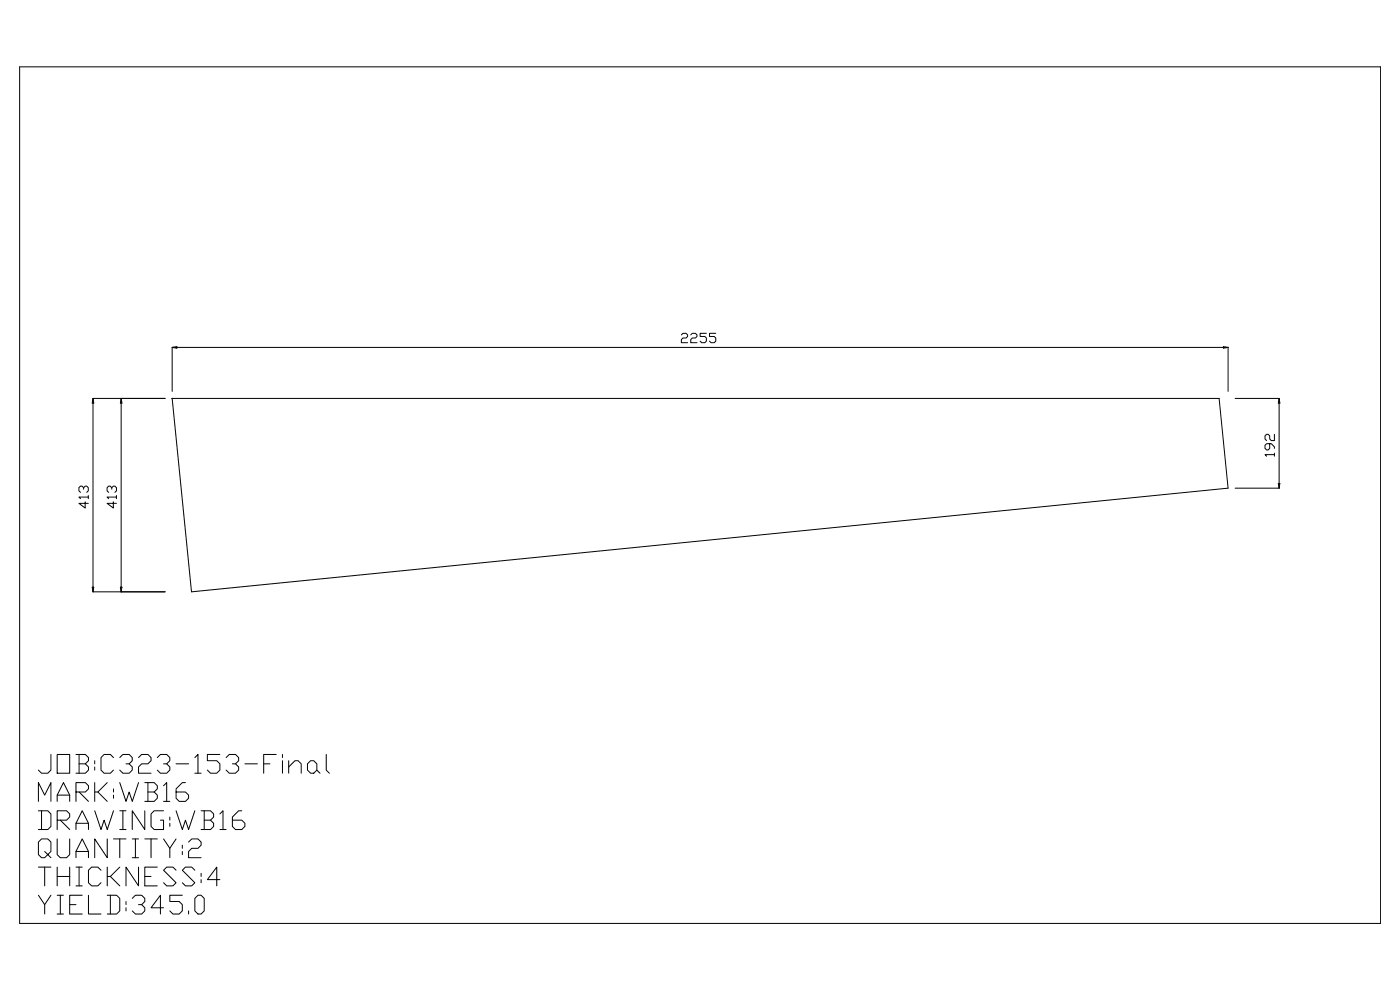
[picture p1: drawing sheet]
<svg xmlns="http://www.w3.org/2000/svg" width="420mm" height="297mm" viewBox="0 0 420 297" stroke-linecap="round" stroke-linejoin="round" font-family="sans-serif">
<g fill="none" stroke="#000" stroke-width=".3">
<path d="M5.9 20h408.1v256.9h-408.1zM211.8 100h-1.8v.9h1.4l.4 .5v.9l-.4 .5h-1l-.4-.5M214.7 100h-1.9v.9h1.4l.5 .5v.9l-.5 .5h-1l-.4-.5M27.9 119.5h21.6M27.9 119.5v58M27.9 119.5l.2 1.4h-.4zM36.3 119.5l.3 1.4h-.5zM36.3 119.5v58M51.6 119.5h314l2.7 26.9-310.9 31.1zM51.6 104.2v13.2M51.6 104.2h316.7M51.6 104.2l1.4-.3v.5z"/>
<path d="M204.3 100.4l.5-.4h.9l.5 .4v.5l-.5 .5h-.9l-.5 .4v1h1.9M207.1 100.4l.5-.4h1l.4 .4v.5l-.4 .5h-1l-.5 .4v1h1.9M366.9 103.9l1.4 .3-1.4 .2zM368.3 104.2v13.2M370.4 119.5h13.2M383.6 119.5l.2 1.4h-.4zM383.6 119.5v26.9M380.8 133v1.5l-.5 .4h-.5l-.4-.4v-1l.4-.5h1.4l1 1v.5M382.2 136.3h-2.8l.4 .5M382.2 130.2v1.9h-1l-.4-.5v-.9l-.5-.5h-.5l-.4 .5v.9l.4 .5M382.2 135.9v.9M25.1 146.7v-.5l-.5-.4h-.5l-.4 .4v1l.4 .4"/>
<path d="M25.1 146.2l.4-.4h.5l.5 .4v1l-.5 .4M25.5 150.5v1.8l-1.8-1.4h2.8M26.5 149.1h-2.8l.4 .4M26.5 148.6v.9M33.5 146.7v-.5l-.5-.4h-.4l-.5 .4v1l.5 .4M33.5 146.2l.5-.4h.5l.4 .4v1l-.4 .4M34 150.5v1.8l-1.9-1.4h2.8M34.9 149.1h-2.8l.5 .4M34.9 148.6v.9M370.4 146.4h13.2M383.4 145h.4l-.2 1.4zM27.7 176.1h.4l-.2 1.4z"/>
<path d="M27.9 177.5h21.6M36.1 176.1h.5l-.3 1.4zM15.3 226.2v4.7l-1 1h-1.8l-1-1M17.1 226.2h3.8v5.7h-3.8zM17.1 238.4h3.8M22.8 237.5h2.8l.9-1v-.9l-.9-.9h-2.8v5.6M22.8 226.2h2.8l.9 1v.9l-.9 .9M23.7 229h1.9l.9 1v.9l-.9 1h-2.8M23.7 226.2v5.7M23.7 237.5l2.8 2.8M28.4 228.1v.9M28.4 230v.9"/>
<path d="M28.4 234.7v5.6M29.3 237.5l2.9 2.8M32.2 234.7l-2.9 2.8h-.9M34 227.2l-.9-1h-1.9l-.9 1v3.7l.9 1h1.9l.9-1M34 236.5v1M34 238.4v1M35.9 234.7l1.9 5.6 .9-2.8 1 2.8 1.8-5.6M35.9 227.2l1-1h1.8l1 1v.9l-1 .9h-.9M38.7 229l1 1v.9l-1 1h-1.8l-1-1M41.5 227.2l1-1h1.9l.9 1v.9l-.9 .9h-1.9l-1 1v1.9h3.8M43.4 234.7h2.8l1 .9v.9l-1 1M44.4 237.5h1.8l1 .9v1l-1 .9h-2.8"/>
<path d="M44.4 234.7v5.6M47.2 227.2l.9-1h1.9l.9 1v.9l-.9 .9h-.9M49.1 235.6l.9-.9v5.6M50 229l.9 1v.9l-.9 1h-1.9l-.9-1M52.8 229h3.8M55.6 234.7h-.9l-1.9 1.8v2.9l.9 .9h1.9l1-.9v-1l-1-.9h-2.8M58.4 227.2l1-1v5.7M58.4 231.9h1.9M65.9 226.2h-3.7v1.9h2.8l.9 .9v1.9l-.9 1h-1.9l-.9-1M67.8 227.2l1-1h1.8l1 1v.9l-1 .9h-.9M70.6 229l1 1v.9l-1 1h-1.8l-1-1M73.4 229h3.8"/>
<path d="M79.1 229h1.9M82.8 226.2h-3.7v5.7M84.7 226.2v1M84.7 228.1v3.8M86.6 230l1.9-1.9h.9l.9 .9v2.9M86.6 228.1v3.8M92.2 229l.9-.9h1l.9 .9v1.9l-.9 1h-1l-.9-1zM95 230.9l1 1M97.8 226.2v4.7l1 1M11.5 243.1h2.8l1 1v3.7l-1 .9h-2.8M11.5 240.3v-5.6l1.9 3.7 1.9-3.7v5.6M12.5 243.1v5.6"/>
<path d="M13.4 255.3l.9 1-.9 .9h-.9l-1-.9v-3.8l1-.9h1.8l1 .9v2.8l-1 1 1 .9M17.1 251.6v4.7l1 .9h1.9l.9-.9v-4.7M17.1 245.9h2.9l.9-.9v-.9l-.9-1h-2.9v5.6M17.1 240.3v-1.9l1.9-3.7 1.9 3.7v1.9M18.1 245.9l2.8 2.8M22.8 257.2v-1.9l1.9-3.7 1.8 3.7v1.9M22.8 248.7v-1.8l1.9-3.8 1.8 3.8v1.8M22.8 255.3h3.7M22.8 246.9h3.7M28.4 243.1l1.9 5.6 .9-2.8 1 2.8 1.8-5.6M32.2 251.6v5.6l-3.8-5.6v5.6M34 251.6h3.8"/>
<path d="M35.9 251.6v5.6M35.9 243.1h1.9M35.9 248.7h1.9M36.9 243.1v5.6M39.7 251.6h1.8M39.7 257.2h1.8M40.6 251.6v5.6M43.4 243.1v5.6l-3.7-5.6v5.6M43.4 251.6h3.8M45.3 251.6v5.6M49.1 251.6l1.8 2.8v2.8M49.1 243.1h-2.9l-.9 1v3.7l.9 .9h2.9v-2.8h-1"/>
<path d="M49.1 240.3h1.8M50.9 245v.9M50.9 246.9v.9M52.8 243.1l1.9 5.6 .9-2.8 1 2.8 1.8-5.6M52.8 251.6l-1.9 2.8M54.7 253.4v1M54.7 255.3v1M56.6 252.5l.9-.9h1.9l.9 .9v.9l-.9 1h-1.9l-.9 .9v1.9h3.7M60.3 243.1h2.8l1 1v.9l-1 .9M61.2 245.9h1.9l1 1v.9l-1 .9h-2.8M61.2 243.1v5.6M65.9 244.1l1-1v5.6"/>
<path d="M65.9 248.7h1.9M72.5 243.1h-.9l-1.9 1.9v2.8l.9 .9h1.9l.9-.9v-.9l-.9-1h-2.8M11.5 268.4l1.9 2.9v2.8M11.5 260h3.8M13.4 260v5.6M15.3 268.4l-1.9 2.9M17.1 268.4h1.9M17.1 274.1h1.9M17.1 260v5.6M17.1 262.8h3.8M18.1 268.4v5.7M20.9 271.3h1.9"/>
<path d="M20.9 260v5.6M22.8 260h1.9M22.8 265.6h1.9M23.7 260v5.6M24.7 268.4h-3.8v5.7h3.8M26.5 268.4v5.7h3.8M30.3 260.9l-1-.9h-1.8l-1 .9v3.8l1 .9h1.8l1-.9M32.2 268.4h2.8l.9 1v3.7l-.9 1h-2.8M32.2 260v5.6M33.1 268.4v5.7M33.1 262.8l2.8 2.8M35.9 260l-2.8 2.8h-.9"/>
<path d="M37.8 270.3v1M37.8 272.2v.9M39.7 269.4l.9-1h1.9l.9 1v.9l-.9 1h-1M41.5 260v5.6l-3.7-5.6v5.6M42.5 271.3l.9 .9v.9l-.9 1h-1.9l-.9-1M43.4 262.8h1.9M47.2 260h-3.8v5.6h3.8M49.1 272.2h-3.8l2.8-3.8v5.7M52.8 260.9l-.9-.9h-1.9l-.9 .9 3.7 3.8-.9 .9h-1.9l-.9-.9M54.7 268.4h-3.8v1.9h2.8l1 1v1.8l-1 1h-1.8l-1-1M56.6 273.1v1M58.4 260.9l-.9-.9h-1.9l-.9 .9 3.7 3.8-.9 .9h-1.9l-.9-.9"/>
<path d="M59.4 268.4h.9l.9 1v3.7l-.9 1h-.9l-1-1v-3.7zM60.3 261.9v.9M60.3 263.8v.9M65.9 263.8h-3.7l2.8-3.8v5.6"/>
</g>
</svg>
